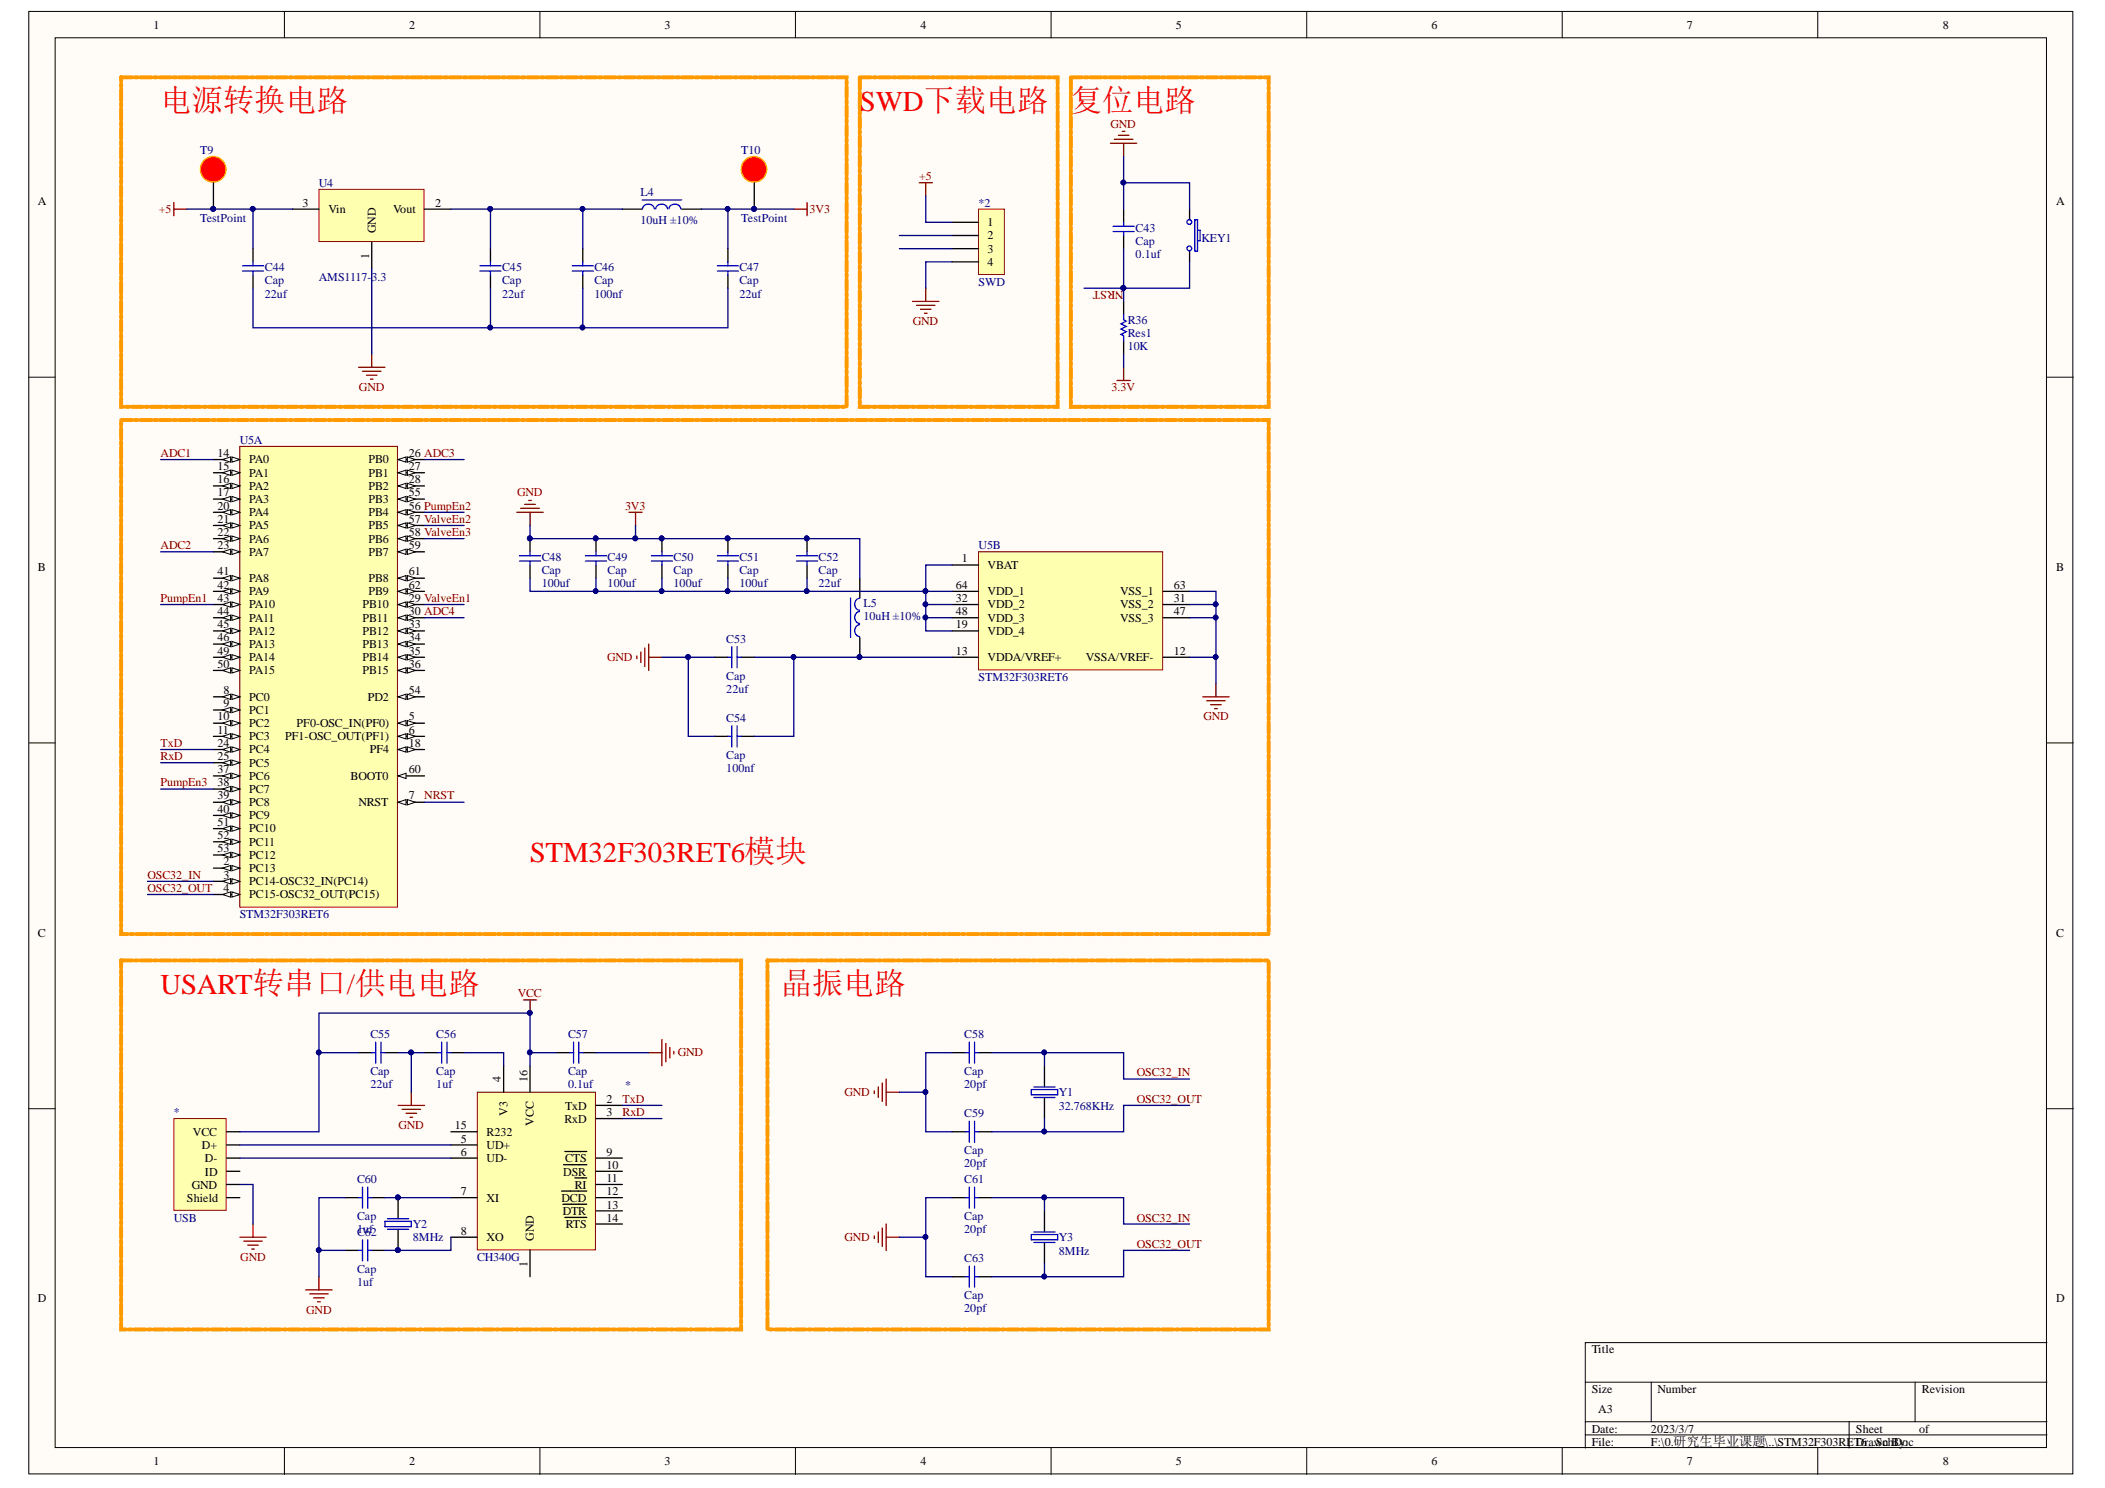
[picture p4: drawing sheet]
<svg xmlns="http://www.w3.org/2000/svg" width="297mm" height="210mm" viewBox="0 0 297 210" stroke-linecap="round" stroke-linejoin="round" font-family="sans-serif">
<defs><g id="words">
<g font-size="4.4" fill="#f00">
<text x="22.7" y="15.6">电源转换电路</text>
<text x="151.1" y="15.6">复位电路</text>
<text x="110.2" y="140.2">晶振电路</text>
</g>
<g font-size="4.1" fill="#f00">
<text x="121.3" y="15.6">SWD下载电路</text>
<text x="74.8" y="121.6">STM32F303RET6模块</text>
<text x="22.7" y="140.2">USART转串口/供电电路</text>
</g>
<g font-size="1.7">
<text x="21.6" y="4">1</text>
<text x="57.8" y="4">2</text>
<text x="93.8" y="4">3</text>
<text x="129.9" y="4">4</text>
<text x="165.9" y="4">5</text>
<text x="202" y="4">6</text>
<text x="238" y="4">7</text>
<text x="274.2" y="4">8</text>
<text x="5.3" y="28.9">A</text>
<text x="42.7" y="29.1">3</text>
<text x="61.4" y="29.1">2</text>
<text x="290.1" y="28.9">A</text>
<text x="46.3" y="30.1">Vin</text>
<text x="53" y="32.9" transform="rotate(-90 53 32.9)">GND</text>
<text x="55.5" y="30.1">Vout</text>
<text x="139.4" y="31.9">1</text>
<text x="139.4" y="33.8">2</text>
<text x="139.4" y="35.6">3</text>
<text x="52.1" y="36.5" transform="rotate(-90 52.1 36.5)">1</text>
<text x="139.4" y="37.5">4</text>
<text x="30.7" y="64.5">14</text>
<text x="35.2" y="65.4">PA0</text>
<text x="52" y="65.4">PB0</text>
<text x="57.7" y="64.5">26 ADC3</text>
<text x="30.7" y="71.9">20</text>
<text x="30.7" y="70">17</text>
<text x="30.7" y="68.2">16</text>
<text x="30.7" y="66.3">15</text>
<text x="35.2" y="71">PA3</text>
<text x="35.2" y="69.1">PA2</text>
<text x="35.2" y="67.2">PA1</text>
<text x="52" y="71">PB3</text>
<text x="52" y="69.1">PB2</text>
<text x="52" y="67.2">PB1</text>
<text x="57.7" y="71.9">56 PumpEn2</text>
<text x="57.7" y="70">55</text>
<text x="57.7" y="68.2">28</text>
<text x="57.7" y="66.3">27</text>
<text x="30.7" y="77.5">23</text>
<text x="30.7" y="75.6">22</text>
<text x="30.7" y="73.7">21</text>
<text x="35.2" y="76.5">PA6</text>
<text x="35.2" y="74.7">PA5</text>
<text x="35.2" y="72.8">PA4</text>
<text x="52" y="76.5">PB6</text>
<text x="52" y="74.7">PB5</text>
<text x="52" y="72.8">PB4</text>
<text x="57.7" y="77.5">59</text>
<text x="57.7" y="75.6">58 ValveEn3</text>
<text x="57.7" y="73.7">57 ValveEn2</text>
<text x="5.3" y="80.5">B</text>
<text x="30.7" y="83">42</text>
<text x="30.7" y="81.2">41</text>
<text x="35.2" y="84">PA9</text>
<text x="35.2" y="82.1">PA8</text>
<text x="35.2" y="78.4">PA7</text>
<text x="52" y="84">PB9</text>
<text x="52" y="82.1">PB8</text>
<text x="52" y="78.4">PB7</text>
<text x="57.7" y="83">62</text>
<text x="57.7" y="81.2">61</text>
<text x="134.9" y="83">64</text>
<text x="135.7" y="79.3">1</text>
<text x="139.4" y="84">VDD_1</text>
<text x="139.4" y="80.3">VBAT</text>
<text x="158.1" y="84">VSS_1</text>
<text x="165.7" y="83">63</text>
<text x="290.1" y="80.5">B</text>
<text x="30.7" y="88.6">45</text>
<text x="30.7" y="86.8">44</text>
<text x="30.7" y="84.9">43</text>
<text x="35.2" y="89.5">PA12</text>
<text x="35.2" y="87.7">PA11</text>
<text x="35.2" y="85.8">PA10</text>
<text x="51.2" y="89.5">PB12</text>
<text x="51.2" y="87.7">PB11</text>
<text x="51.2" y="85.8">PB10</text>
<text x="57.7" y="88.6">33</text>
<text x="57.7" y="86.8">30 ADC4</text>
<text x="57.7" y="84.9">29 ValveEn1</text>
<text x="134.9" y="88.6">19</text>
<text x="134.9" y="86.8">48</text>
<text x="134.9" y="84.9">32</text>
<text x="139.4" y="89.5">VDD_4</text>
<text x="139.4" y="87.7">VDD_3</text>
<text x="139.4" y="85.8">VDD_2</text>
<text x="158.1" y="87.7">VSS_3</text>
<text x="158.1" y="85.8">VSS_2</text>
<text x="165.7" y="86.8">47</text>
<text x="165.7" y="84.9">31</text>
<text x="30.7" y="94.2">50</text>
<text x="30.7" y="92.3">49</text>
<text x="30.7" y="90.5">46</text>
<text x="35.2" y="95.1">PA15</text>
<text x="35.2" y="93.3">PA14</text>
<text x="35.2" y="91.4">PA13</text>
<text x="51.2" y="95.1">PB15</text>
<text x="51.2" y="93.3">PB14</text>
<text x="51.2" y="91.4">PB13</text>
<text x="57.7" y="94.2">36</text>
<text x="57.7" y="92.3">35</text>
<text x="57.7" y="90.5">34</text>
<text x="134.9" y="92.3">13</text>
<text x="139.4" y="93.3">VDDA/VREF+</text>
<text x="153.2" y="93.3">VSSA/VREF-</text>
<text x="165.7" y="92.3">12</text>
<text x="30.7" y="101.6">10</text>
<text x="31.5" y="99.8">9</text>
<text x="31.5" y="97.9">8</text>
<text x="35.2" y="100.7">PC1</text>
<text x="35.2" y="98.8">PC0</text>
<text x="51.9" y="98.8">PD2</text>
<text x="57.7" y="101.6">5</text>
<text x="57.7" y="97.9">54</text>
<text x="30.7" y="107.2">25</text>
<text x="30.7" y="105.3">24</text>
<text x="30.7" y="103.5">11</text>
<text x="35.2" y="106.3">PC4</text>
<text x="35.2" y="104.4">PC3</text>
<text x="35.2" y="102.6">PC2</text>
<text x="40.3" y="104.4">PF1-OSC_OUT(PF1)</text>
<text x="41.9" y="102.6">PF0-OSC_IN(PF0)</text>
<text x="52.2" y="106.3">PF4</text>
<text x="57.7" y="105.3">18</text>
<text x="57.7" y="103.5">6</text>
<text x="30.7" y="112.8">39</text>
<text x="30.7" y="110.9">38</text>
<text x="30.7" y="109.1">37</text>
<text x="35.2" y="113.7">PC8</text>
<text x="35.2" y="111.8">PC7</text>
<text x="35.2" y="110">PC6</text>
<text x="35.2" y="108.1">PC5</text>
<text x="49.5" y="110">BOOT0</text>
<text x="50.6" y="113.7">NRST</text>
<text x="57.7" y="112.8">7</text>
<text x="57.7" y="109.1">60</text>
<text x="30.7" y="114.6">40</text>
<text x="30.7" y="118.4">52</text>
<text x="30.7" y="116.5">51</text>
<text x="35.2" y="115.6">PC9</text>
<text x="35.2" y="119.3">PC11</text>
<text x="35.2" y="117.4">PC10</text>
<text x="30.7" y="120.2">53</text>
<text x="31.5" y="125.8">4</text>
<text x="31.5" y="123.9">3</text>
<text x="31.5" y="122.1">2</text>
<text x="35.2" y="124.9">PC14-OSC32_IN(PC14)</text>
<text x="35.2" y="123">PC13</text>
<text x="35.2" y="121.1">PC12</text>
<text x="35.2" y="126.7">PC15-OSC32_OUT(PC15)</text>
<text x="5.3" y="132.1">C</text>
<text x="290.1" y="132.1">C</text>
<text x="70.7" y="152.6" transform="rotate(-90 70.7 152.6)">4</text>
<text x="74.4" y="152.6" transform="rotate(-90 74.4 152.6)">16</text>
<text x="85.6" y="155.5">2</text>
<text x="27.2" y="160.3">VCC</text>
<text x="64.2" y="159.3">15</text>
<text x="65" y="161.2">5</text>
<text x="68.7" y="160.3">R232</text>
<text x="71.6" y="157.4" transform="rotate(-90 71.6 157.4)">V3</text>
<text x="75.3" y="158.8" transform="rotate(-90 75.3 158.8)">VCC</text>
<text x="79.7" y="158.4">RxD</text>
<text x="79.7" y="156.5">TxD</text>
<text x="85.6" y="157.5">3</text>
<text x="27.1" y="167.7">GND</text>
<text x="28.5" y="162.1">D+</text>
<text x="28.9" y="165.8">ID</text>
<text x="28.9" y="164">D-</text>
<text x="65" y="163">6</text>
<text x="68.7" y="162.1">UD+</text>
<text x="68.7" y="164">UD-</text>
<text x="79.5" y="165.8">DSR</text>
<text x="79.7" y="164">CTS</text>
<text x="81.1" y="167.7">RI</text>
<text x="85.6" y="163">9</text>
<text x="85.6" y="164.9">10</text>
<text x="85.6" y="166.8">11</text>
<text x="26.4" y="169.6">Shield</text>
<text x="65" y="168.6">7</text>
<text x="68.7" y="169.6">XI</text>
<text x="79.2" y="169.6">DCD</text>
<text x="79.4" y="171.4">DTR</text>
<text x="79.8" y="173.3">RTS</text>
<text x="85.6" y="168.6">12</text>
<text x="85.6" y="170.5">13</text>
<text x="85.6" y="172.3">14</text>
<text x="65" y="174.2">8</text>
<text x="68.7" y="175.1">XO</text>
<text x="74.4" y="178.7" transform="rotate(-90 74.4 178.7)">1</text>
<text x="75.3" y="175" transform="rotate(-90 75.3 175)">GND</text>
<text x="5.3" y="183.7">D</text>
<text x="290.1" y="183.7">D</text>
<text x="224.6" y="190.9">Title</text>
<text x="224.6" y="196.5">Size</text>
<text x="233.9" y="196.5">Number</text>
<text x="271.2" y="196.5">Revision</text>
<text x="224.6" y="202.1">Date:</text>
<text x="224.6" y="203.9">File:</text>
<text x="225.5" y="199.3">A3</text>
<text x="233" y="202.1">2023/3/7</text>
<text x="233" y="203.9">F:\0.研究生毕业课题\..\STM32F303RETD6_.SchDoc</text>
<text x="261.9" y="202.1">Sheet</text>
<text x="263.1" y="203.9">rawn By:</text>
<text x="270.8" y="202.1">of</text>
<text x="21.6" y="206.7">1</text>
<text x="57.8" y="206.7">2</text>
<text x="93.8" y="206.7">3</text>
<text x="129.9" y="206.7">4</text>
<text x="165.9" y="206.7">5</text>
<text x="202" y="206.7">6</text>
<text x="238" y="206.7">7</text>
<text x="274.2" y="206.7">8</text>
</g>
<g font-size="1.7" fill="#800000">
<text x="156.7" y="18">GND</text>
<text x="129.7" y="25.4">+5</text>
<text x="22.4" y="30.1">+5</text>
<text x="114.2" y="30.1">3V3</text>
<text x="158.6" y="41.1" transform="rotate(-180 158.6 41.1)">NRST</text>
<text x="128.8" y="45.9">GND</text>
<text x="50.7" y="55.2">GND</text>
<text x="156.9" y="55.2">3.3V</text>
<text x="22.7" y="64.5">ADC1</text>
<text x="73" y="70">GND</text>
<text x="88.2" y="71.9">3V3</text>
<text x="22.7" y="77.5">ADC2</text>
<text x="22.7" y="84.9">PumpEn1</text>
<text x="85.7" y="93.3">GND</text>
<text x="169.8" y="101.6">GND</text>
<text x="22.7" y="105.3">TxD</text>
<text x="22.7" y="107.2">RxD</text>
<text x="22.7" y="110.9">PumpEn3</text>
<text x="59.9" y="112.8">NRST</text>
<text x="20.8" y="123.9">OSC32_IN</text>
<text x="20.8" y="125.8">OSC32_OUT</text>
<text x="73.1" y="140.7">VCC</text>
<text x="95.6" y="149">GND</text>
<text x="87.9" y="155.5">TxD</text>
<text x="119.2" y="154.6">GND</text>
<text x="160.4" y="151.8">OSC32_IN</text>
<text x="160.4" y="155.5">OSC32_OUT</text>
<text x="56.2" y="159.3">GND</text>
<text x="87.9" y="157.5">RxD</text>
<text x="160.4" y="172.3">OSC32_IN</text>
<text x="33.9" y="177.9">GND</text>
<text x="119.2" y="175.1">GND</text>
<text x="160.4" y="176.1">OSC32_OUT</text>
<text x="43.2" y="185.3">GND</text>
</g>
<g font-size="1.7" fill="#000080">
<text x="28.2" y="21.7">T9</text>
<text x="104.6" y="21.7">T10</text>
<text x="45" y="26.3">U4</text>
<text x="90.4" y="27.6">L4</text>
<text x="138.1" y="29.1">*2</text>
<text x="28.2" y="31.3">TestPoint</text>
<text x="90.4" y="31.6">10uH ±10%</text>
<text x="104.6" y="31.3">TestPoint</text>
<text x="160.2" y="32.7">C43</text>
<text x="160.2" y="34.5">Cap</text>
<text x="169.6" y="34.1">KEY1</text>
<text x="37.4" y="42">22uf</text>
<text x="37.4" y="38.3">C44</text>
<text x="37.4" y="40.1">Cap</text>
<text x="45" y="39.7">AMS1117-3.3</text>
<text x="70.9" y="42">22uf</text>
<text x="70.9" y="38.3">C45</text>
<text x="70.9" y="40.1">Cap</text>
<text x="83.9" y="42">100nf</text>
<text x="83.9" y="38.3">C46</text>
<text x="83.9" y="40.1">Cap</text>
<text x="104.4" y="42">22uf</text>
<text x="104.4" y="38.3">C47</text>
<text x="104.4" y="40.1">Cap</text>
<text x="138.1" y="40.3">SWD</text>
<text x="160.2" y="36.4">0.1uf</text>
<text x="159.1" y="45.7">R36</text>
<text x="159.1" y="47.6">Res1</text>
<text x="159.1" y="49.4">10K</text>
<text x="33.8" y="62.6">U5A</text>
<text x="138.1" y="77.5">U5B</text>
<text x="76.4" y="82.9">100uf</text>
<text x="76.4" y="79.2">C48</text>
<text x="76.4" y="81">Cap</text>
<text x="85.7" y="82.9">100uf</text>
<text x="85.7" y="79.2">C49</text>
<text x="85.7" y="81">Cap</text>
<text x="95.1" y="82.9">100uf</text>
<text x="95.1" y="79.2">C50</text>
<text x="95.1" y="81">Cap</text>
<text x="104.4" y="82.9">100uf</text>
<text x="104.4" y="79.2">C51</text>
<text x="104.4" y="81">Cap</text>
<text x="115.5" y="82.9">22uf</text>
<text x="115.5" y="79.2">C52</text>
<text x="115.5" y="81">Cap</text>
<text x="121.9" y="87.5">10uH ±10%</text>
<text x="121.9" y="85.7">L5</text>
<text x="102.5" y="90.6">C53</text>
<text x="102.5" y="95.9">Cap</text>
<text x="102.5" y="97.7">22uf</text>
<text x="102.5" y="101.8">C54</text>
<text x="138.1" y="96">STM32F303RET6</text>
<text x="102.5" y="107">Cap</text>
<text x="102.5" y="108.9">100nf</text>
<text x="33.8" y="129.5">STM32F303RET6</text>
<text x="52.3" y="146.5">C55</text>
<text x="61.6" y="146.5">C56</text>
<text x="80.2" y="146.5">C57</text>
<text x="136.1" y="146.5">C58</text>
<text x="52.3" y="153.5">22uf</text>
<text x="52.3" y="151.6">Cap</text>
<text x="61.6" y="153.5">1uf</text>
<text x="61.6" y="151.6">Cap</text>
<text x="80.2" y="153.5">0.1uf</text>
<text x="80.2" y="151.6">Cap</text>
<text x="88.2" y="153.7">*</text>
<text x="136.1" y="153.5">20pf</text>
<text x="136.1" y="151.6">Cap</text>
<text x="149.4" y="154.6">Y1</text>
<text x="24.5" y="157.5">*</text>
<text x="136.1" y="157.6">C59</text>
<text x="149.4" y="156.5">32.768KHz</text>
<text x="50.4" y="166.9">C60</text>
<text x="136.1" y="164.7">20pf</text>
<text x="136.1" y="162.8">Cap</text>
<text x="136.1" y="166.9">C61</text>
<text x="24.5" y="172.3">USB</text>
<text x="50.4" y="173.9">1uf</text>
<text x="50.4" y="172.1">Cap</text>
<text x="58.3" y="173.3">Y2</text>
<text x="136.1" y="173.9">20pf</text>
<text x="136.1" y="172.1">Cap</text>
<text x="50.4" y="174.4">C62</text>
<text x="50.4" y="179.5">Cap</text>
<text x="58.3" y="175.1">8MHz</text>
<text x="67.3" y="177.9">CH340G</text>
<text x="136.1" y="178.1">C63</text>
<text x="149.4" y="177">8MHz</text>
<text x="149.4" y="175.1">Y3</text>
<text x="50.4" y="181.4">1uf</text>
<text x="136.1" y="185.1">20pf</text>
<text x="136.1" y="183.2">Cap</text>
</g>
</g></defs>
<g fill="#fffcf8" stroke="#000" stroke-width=".14">
<path d="M4.1 1.6h288.4v206.3h-288.4z"/>
<path d="M7.8 5.3h281v198.9h-281z"/>
</g>
<g fill="none" stroke="#000" stroke-width=".14">
<path d="M40.1 1.6v3.7M76.2 1.6v3.7M112.2 1.6v3.7M148.3 1.6v3.7M184.4 1.6v3.7M220.4 1.6v3.7M256.5 1.6v3.7M4.1 53.2h3.7M288.9 53.2h3.7M4.1 104.8h3.7M288.9 104.8h3.7M4.1 156.4h3.7"/>
<path d="M288.9 156.4h3.7M223.7 195h65.2M233 195v5.6M270.2 195v5.6M288.9 189.4h-65.2v14.9M40.1 204.3v3.7M76.2 204.3v3.7M112.2 204.3v3.7M148.3 204.3v3.7M184.4 204.3v3.7M220.4 204.3v3.7M223.7 200.6h65.2"/>
<path d="M223.7 202.4h65.2M256.5 204.3v3.7M260.9 200.6v3.7"/>
</g>
<path d="M45 26.7h14.8v7.4h-14.8z" fill="#ffffb0" stroke="#800000" stroke-width=".14"/>
<g fill="none" stroke="#000" stroke-width=".19">
<path d="M35.7 35.1v1.8M35.7 38.8v1.9M41.3 29.5h3.7M52.5 34.1v3.8M59.9 29.5h3.7M69.2 35.1v1.8M69.2 38.8v1.9M82.2 35.1v1.8M82.2 38.8v1.9M87.8 29.5h2.8M96.2 29.5h2.8M102.7 35.1v1.8"/>
<path d="M102.7 38.8v1.9"/>
</g>
<g fill="none" stroke="#00f" stroke-width=".19">
<path d="M34.2 38.2h3M34.2 37.5h3M35.7 36.9v.6M35.7 38.2v.6M67.7 38.2h3M67.7 37.5h3M69.2 36.9v.6M69.2 38.2v.6M80.7 38.2h3M80.7 37.5h3M82.2 36.9v.6M82.2 38.2v.6"/>
<path d="M90.6 28.2h5.6M90.7 29.5a.85 .85 0 0 1 .8-.7 .85 .85 0 0 1 .8 .7M92.5 29.5a.85 .85 0 0 1 .9-.7 .85 .85 0 0 1 .8 .7M94.4 29.5a.86 .86 0 0 1 .8-.7 .86 .86 0 0 1 .9 .7M101.2 38.2h3M101.2 37.5h3M102.7 36.9v.6M102.7 38.2v.6"/>
</g>
<path d="M24.5 28.6v1.8M24.5 29.5h1.9M112 29.5h1.9M113.9 28.6v1.8M50.6 51.8h3.7M51.2 52.4h2.6M51.7 52.9h1.5M52.3 53.5h.3M52.5 50v1.8" fill="none" stroke="#800000" stroke-width=".19"/>
<circle cx="30.1" cy="23.9" r="1.82" fill="#f00" stroke="#ff0" stroke-width=".19"/>
<path d="M30.1 25.8v3.7" fill="none" stroke="#000" stroke-width=".19"/>
<circle cx="30.1" cy="29.5" r=".33" fill="#000080" stroke="#000080" stroke-width=".14"/>
<circle cx="106.4" cy="23.9" r="1.82" fill="#f00" stroke="#ff0" stroke-width=".19"/>
<path d="M106.4 25.8v3.7" fill="none" stroke="#000" stroke-width=".19"/>
<circle cx="106.4" cy="29.5" r=".33" fill="#000080" stroke="#000080" stroke-width=".14"/>
<path d="M17.1 10.9h102.4v46.5h-102.4v-46.5" fill="none" stroke="#f90" stroke-width=".56" stroke-dasharray="1.6 .4 .4 .4"/>
<path d="M33.8 63h22.3v65h-22.3z" fill="#ffffb0" stroke="#800000" stroke-width=".14"/>
<path d="M56.2 83.4h3.7" fill="none" stroke="#000" stroke-width=".19"/>
<path d="M56.2 83.4l1.1-.4v.8z" fill="#fffcf8"/>
<path d="M56.2 83.4l1.1-.4v.8z" fill="none" stroke="#000" stroke-width=".14"/>
<path d="M57.5 83l1.1 .4-1.1 .4z" fill="#fffcf8"/>
<path d="M57.5 83l1.1 .4-1.1 .4z" fill="none" stroke="#000" stroke-width=".14"/>
<path d="M56.2 81.6h3.7" fill="none" stroke="#000" stroke-width=".19"/>
<path d="M56.2 81.6l1.1-.4v.7z" fill="#fffcf8"/>
<path d="M56.2 81.6l1.1-.4v.7z" fill="none" stroke="#000" stroke-width=".14"/>
<path d="M57.5 81.2l1.1 .4-1.1 .3z" fill="#fffcf8"/>
<path d="M57.5 81.2l1.1 .4-1.1 .3z" fill="none" stroke="#000" stroke-width=".14"/>
<path d="M56.2 77.8h3.7" fill="none" stroke="#000" stroke-width=".19"/>
<path d="M56.2 77.8l1.1-.3v.7z" fill="#fffcf8"/>
<path d="M56.2 77.8l1.1-.3v.7z" fill="none" stroke="#000" stroke-width=".14"/>
<path d="M57.5 77.5l1.1 .3-1.1 .4z" fill="#fffcf8"/>
<path d="M57.5 77.5l1.1 .3-1.1 .4z" fill="none" stroke="#000" stroke-width=".14"/>
<path d="M56.2 76h3.7" fill="none" stroke="#000" stroke-width=".19"/>
<path d="M56.2 76l1.1-.4v.8z" fill="#fffcf8"/>
<path d="M56.2 76l1.1-.4v.8z" fill="none" stroke="#000" stroke-width=".14"/>
<path d="M57.5 75.6l1.1 .4-1.1 .4z" fill="#fffcf8"/>
<path d="M57.5 75.6l1.1 .4-1.1 .4z" fill="none" stroke="#000" stroke-width=".14"/>
<path d="M56.2 74.1h3.7" fill="none" stroke="#000" stroke-width=".19"/>
<path d="M56.2 74.1l1.1-.3v.7z" fill="#fffcf8"/>
<path d="M56.2 74.1l1.1-.3v.7z" fill="none" stroke="#000" stroke-width=".14"/>
<path d="M57.5 73.8l1.1 .3-1.1 .4z" fill="#fffcf8"/>
<path d="M57.5 73.8l1.1 .3-1.1 .4z" fill="none" stroke="#000" stroke-width=".14"/>
<path d="M56.2 72.3h3.7" fill="none" stroke="#000" stroke-width=".19"/>
<path d="M56.2 72.3l1.1-.4v.7z" fill="#fffcf8"/>
<path d="M56.2 72.3l1.1-.4v.7z" fill="none" stroke="#000" stroke-width=".14"/>
<path d="M57.5 71.9l1.1 .4-1.1 .3z" fill="#fffcf8"/>
<path d="M57.5 71.9l1.1 .4-1.1 .3z" fill="none" stroke="#000" stroke-width=".14"/>
<path d="M56.2 70.4h3.7" fill="none" stroke="#000" stroke-width=".19"/>
<path d="M56.2 70.4l1.1-.4v.8z" fill="#fffcf8"/>
<path d="M56.2 70.4l1.1-.4v.8z" fill="none" stroke="#000" stroke-width=".14"/>
<path d="M57.5 70l1.1 .4-1.1 .4z" fill="#fffcf8"/>
<path d="M57.5 70l1.1 .4-1.1 .4z" fill="none" stroke="#000" stroke-width=".14"/>
<path d="M56.2 68.5h3.7" fill="none" stroke="#000" stroke-width=".19"/>
<path d="M56.2 68.5l1.1-.3v.7z" fill="#fffcf8"/>
<path d="M56.2 68.5l1.1-.3v.7z" fill="none" stroke="#000" stroke-width=".14"/>
<path d="M57.5 68.2l1.1 .3-1.1 .4z" fill="#fffcf8"/>
<path d="M57.5 68.2l1.1 .3-1.1 .4z" fill="none" stroke="#000" stroke-width=".14"/>
<path d="M56.2 94.6h3.7" fill="none" stroke="#000" stroke-width=".19"/>
<path d="M56.2 94.6l1.1-.4v.7z" fill="#fffcf8"/>
<path d="M56.2 94.6l1.1-.4v.7z" fill="none" stroke="#000" stroke-width=".14"/>
<path d="M57.5 94.2l1.1 .4-1.1 .3z" fill="#fffcf8"/>
<path d="M57.5 94.2l1.1 .4-1.1 .3z" fill="none" stroke="#000" stroke-width=".14"/>
<path d="M56.2 92.7h3.7" fill="none" stroke="#000" stroke-width=".19"/>
<path d="M56.2 92.7l1.1-.4v.8z" fill="#fffcf8"/>
<path d="M56.2 92.7l1.1-.4v.8z" fill="none" stroke="#000" stroke-width=".14"/>
<path d="M57.5 92.3l1.1 .4-1.1 .4z" fill="#fffcf8"/>
<path d="M57.5 92.3l1.1 .4-1.1 .4z" fill="none" stroke="#000" stroke-width=".14"/>
<path d="M56.2 90.9h3.7" fill="none" stroke="#000" stroke-width=".19"/>
<path d="M56.2 90.9l1.1-.4v.7z" fill="#fffcf8"/>
<path d="M56.2 90.9l1.1-.4v.7z" fill="none" stroke="#000" stroke-width=".14"/>
<path d="M57.5 90.5l1.1 .4-1.1 .3z" fill="#fffcf8"/>
<path d="M57.5 90.5l1.1 .4-1.1 .3z" fill="none" stroke="#000" stroke-width=".14"/>
<path d="M56.2 89h3.7" fill="none" stroke="#000" stroke-width=".19"/>
<path d="M56.2 89l1.1-.4v.8z" fill="#fffcf8"/>
<path d="M56.2 89l1.1-.4v.8z" fill="none" stroke="#000" stroke-width=".14"/>
<path d="M57.5 88.6l1.1 .4-1.1 .4z" fill="#fffcf8"/>
<path d="M57.5 88.6l1.1 .4-1.1 .4z" fill="none" stroke="#000" stroke-width=".14"/>
<path d="M56.2 87.1h3.7" fill="none" stroke="#000" stroke-width=".19"/>
<path d="M56.2 87.1l1.1-.3v.7z" fill="#fffcf8"/>
<path d="M56.2 87.1l1.1-.3v.7z" fill="none" stroke="#000" stroke-width=".14"/>
<path d="M57.5 86.8l1.1 .3-1.1 .4z" fill="#fffcf8"/>
<path d="M57.5 86.8l1.1 .3-1.1 .4z" fill="none" stroke="#000" stroke-width=".14"/>
<path d="M56.2 85.3h3.7" fill="none" stroke="#000" stroke-width=".19"/>
<path d="M56.2 85.3l1.1-.4v.8z" fill="#fffcf8"/>
<path d="M56.2 85.3l1.1-.4v.8z" fill="none" stroke="#000" stroke-width=".14"/>
<path d="M57.5 84.9l1.1 .4-1.1 .4z" fill="#fffcf8"/>
<path d="M57.5 84.9l1.1 .4-1.1 .4z" fill="none" stroke="#000" stroke-width=".14"/>
<path d="M56.2 66.7h3.7" fill="none" stroke="#000" stroke-width=".19"/>
<path d="M56.2 66.7l1.1-.4v.8z" fill="#fffcf8"/>
<path d="M56.2 66.7l1.1-.4v.8z" fill="none" stroke="#000" stroke-width=".14"/>
<path d="M57.5 66.3l1.1 .4-1.1 .4z" fill="#fffcf8"/>
<path d="M57.5 66.3l1.1 .4-1.1 .4z" fill="none" stroke="#000" stroke-width=".14"/>
<path d="M56.2 64.8h3.7" fill="none" stroke="#000" stroke-width=".19"/>
<path d="M56.2 64.8l1.1-.3v.7z" fill="#fffcf8"/>
<path d="M56.2 64.8l1.1-.3v.7z" fill="none" stroke="#000" stroke-width=".14"/>
<path d="M57.5 64.5l1.1 .3-1.1 .4z" fill="#fffcf8"/>
<path d="M57.5 64.5l1.1 .3-1.1 .4z" fill="none" stroke="#000" stroke-width=".14"/>
<path d="M30.1 83.4h3.7" fill="none" stroke="#000" stroke-width=".19"/>
<path d="M32.7 83l1.1 .4-1.1 .4z" fill="#fffcf8"/>
<path d="M32.7 83l1.1 .4-1.1 .4z" fill="none" stroke="#000" stroke-width=".14"/>
<path d="M31.4 83.4l1.1-.4v.8z" fill="#fffcf8"/>
<path d="M31.4 83.4l1.1-.4v.8z" fill="none" stroke="#000" stroke-width=".14"/>
<path d="M30.1 81.6h3.7" fill="none" stroke="#000" stroke-width=".19"/>
<path d="M32.7 81.2l1.1 .4-1.1 .3z" fill="#fffcf8"/>
<path d="M32.7 81.2l1.1 .4-1.1 .3z" fill="none" stroke="#000" stroke-width=".14"/>
<path d="M31.4 81.6l1.1-.4v.7z" fill="#fffcf8"/>
<path d="M31.4 81.6l1.1-.4v.7z" fill="none" stroke="#000" stroke-width=".14"/>
<path d="M30.1 77.8h3.7" fill="none" stroke="#000" stroke-width=".19"/>
<path d="M32.7 77.5l1.1 .3-1.1 .4z" fill="#fffcf8"/>
<path d="M32.7 77.5l1.1 .3-1.1 .4z" fill="none" stroke="#000" stroke-width=".14"/>
<path d="M31.4 77.8l1.1-.3v.7z" fill="#fffcf8"/>
<path d="M31.4 77.8l1.1-.3v.7z" fill="none" stroke="#000" stroke-width=".14"/>
<path d="M30.1 76h3.7" fill="none" stroke="#000" stroke-width=".19"/>
<path d="M32.7 75.6l1.1 .4-1.1 .4z" fill="#fffcf8"/>
<path d="M32.7 75.6l1.1 .4-1.1 .4z" fill="none" stroke="#000" stroke-width=".14"/>
<path d="M31.4 76l1.1-.4v.8z" fill="#fffcf8"/>
<path d="M31.4 76l1.1-.4v.8z" fill="none" stroke="#000" stroke-width=".14"/>
<path d="M30.1 74.1h3.7" fill="none" stroke="#000" stroke-width=".19"/>
<path d="M32.7 73.8l1.1 .3-1.1 .4z" fill="#fffcf8"/>
<path d="M32.7 73.8l1.1 .3-1.1 .4z" fill="none" stroke="#000" stroke-width=".14"/>
<path d="M31.4 74.1l1.1-.3v.7z" fill="#fffcf8"/>
<path d="M31.4 74.1l1.1-.3v.7z" fill="none" stroke="#000" stroke-width=".14"/>
<path d="M30.1 72.3h3.7" fill="none" stroke="#000" stroke-width=".19"/>
<path d="M32.7 71.9l1.1 .4-1.1 .3z" fill="#fffcf8"/>
<path d="M32.7 71.9l1.1 .4-1.1 .3z" fill="none" stroke="#000" stroke-width=".14"/>
<path d="M31.4 72.3l1.1-.4v.7z" fill="#fffcf8"/>
<path d="M31.4 72.3l1.1-.4v.7z" fill="none" stroke="#000" stroke-width=".14"/>
<path d="M30.1 70.4h3.7" fill="none" stroke="#000" stroke-width=".19"/>
<path d="M32.7 70l1.1 .4-1.1 .4z" fill="#fffcf8"/>
<path d="M32.7 70l1.1 .4-1.1 .4z" fill="none" stroke="#000" stroke-width=".14"/>
<path d="M31.4 70.4l1.1-.4v.8z" fill="#fffcf8"/>
<path d="M31.4 70.4l1.1-.4v.8z" fill="none" stroke="#000" stroke-width=".14"/>
<path d="M30.1 68.5h3.7" fill="none" stroke="#000" stroke-width=".19"/>
<path d="M32.7 68.2l1.1 .3-1.1 .4z" fill="#fffcf8"/>
<path d="M32.7 68.2l1.1 .3-1.1 .4z" fill="none" stroke="#000" stroke-width=".14"/>
<path d="M31.4 68.5l1.1-.3v.7z" fill="#fffcf8"/>
<path d="M31.4 68.5l1.1-.3v.7z" fill="none" stroke="#000" stroke-width=".14"/>
<path d="M30.1 94.6h3.7" fill="none" stroke="#000" stroke-width=".19"/>
<path d="M32.7 94.2l1.1 .4-1.1 .3z" fill="#fffcf8"/>
<path d="M32.7 94.2l1.1 .4-1.1 .3z" fill="none" stroke="#000" stroke-width=".14"/>
<path d="M31.4 94.6l1.1-.4v.7z" fill="#fffcf8"/>
<path d="M31.4 94.6l1.1-.4v.7z" fill="none" stroke="#000" stroke-width=".14"/>
<path d="M30.1 92.7h3.7" fill="none" stroke="#000" stroke-width=".19"/>
<path d="M32.7 92.3l1.1 .4-1.1 .4z" fill="#fffcf8"/>
<path d="M32.7 92.3l1.1 .4-1.1 .4z" fill="none" stroke="#000" stroke-width=".14"/>
<path d="M31.4 92.7l1.1-.4v.8z" fill="#fffcf8"/>
<path d="M31.4 92.7l1.1-.4v.8z" fill="none" stroke="#000" stroke-width=".14"/>
<path d="M30.1 90.9h3.7" fill="none" stroke="#000" stroke-width=".19"/>
<path d="M32.7 90.5l1.1 .4-1.1 .3z" fill="#fffcf8"/>
<path d="M32.7 90.5l1.1 .4-1.1 .3z" fill="none" stroke="#000" stroke-width=".14"/>
<path d="M31.4 90.9l1.1-.4v.7z" fill="#fffcf8"/>
<path d="M31.4 90.9l1.1-.4v.7z" fill="none" stroke="#000" stroke-width=".14"/>
<path d="M30.1 89h3.7" fill="none" stroke="#000" stroke-width=".19"/>
<path d="M32.7 88.6l1.1 .4-1.1 .4z" fill="#fffcf8"/>
<path d="M32.7 88.6l1.1 .4-1.1 .4z" fill="none" stroke="#000" stroke-width=".14"/>
<path d="M31.4 89l1.1-.4v.8z" fill="#fffcf8"/>
<path d="M31.4 89l1.1-.4v.8z" fill="none" stroke="#000" stroke-width=".14"/>
<path d="M30.1 87.1h3.7" fill="none" stroke="#000" stroke-width=".19"/>
<path d="M32.7 86.8l1.1 .3-1.1 .4z" fill="#fffcf8"/>
<path d="M32.7 86.8l1.1 .3-1.1 .4z" fill="none" stroke="#000" stroke-width=".14"/>
<path d="M31.4 87.1l1.1-.3v.7z" fill="#fffcf8"/>
<path d="M31.4 87.1l1.1-.3v.7z" fill="none" stroke="#000" stroke-width=".14"/>
<path d="M30.1 85.3h3.7" fill="none" stroke="#000" stroke-width=".19"/>
<path d="M32.7 84.9l1.1 .4-1.1 .4z" fill="#fffcf8"/>
<path d="M32.7 84.9l1.1 .4-1.1 .4z" fill="none" stroke="#000" stroke-width=".14"/>
<path d="M31.4 85.3l1.1-.4v.8z" fill="#fffcf8"/>
<path d="M31.4 85.3l1.1-.4v.8z" fill="none" stroke="#000" stroke-width=".14"/>
<path d="M30.1 66.7h3.7" fill="none" stroke="#000" stroke-width=".19"/>
<path d="M32.7 66.3l1.1 .4-1.1 .4z" fill="#fffcf8"/>
<path d="M32.7 66.3l1.1 .4-1.1 .4z" fill="none" stroke="#000" stroke-width=".14"/>
<path d="M31.4 66.7l1.1-.4v.8z" fill="#fffcf8"/>
<path d="M31.4 66.7l1.1-.4v.8z" fill="none" stroke="#000" stroke-width=".14"/>
<path d="M30.1 64.8h3.7" fill="none" stroke="#000" stroke-width=".19"/>
<path d="M32.7 64.5l1.1 .3-1.1 .4z" fill="#fffcf8"/>
<path d="M32.7 64.5l1.1 .3-1.1 .4z" fill="none" stroke="#000" stroke-width=".14"/>
<path d="M31.4 64.8l1.1-.3v.7z" fill="#fffcf8"/>
<path d="M31.4 64.8l1.1-.3v.7z" fill="none" stroke="#000" stroke-width=".14"/>
<path d="M56.2 105.7h3.7" fill="none" stroke="#000" stroke-width=".19"/>
<path d="M56.2 105.7l1.1-.3v.7z" fill="#fffcf8"/>
<path d="M56.2 105.7l1.1-.3v.7z" fill="none" stroke="#000" stroke-width=".14"/>
<path d="M57.5 105.4l1.1 .3-1.1 .4z" fill="#fffcf8"/>
<path d="M57.5 105.4l1.1 .3-1.1 .4z" fill="none" stroke="#000" stroke-width=".14"/>
<path d="M56.2 103.9h3.7" fill="none" stroke="#000" stroke-width=".19"/>
<path d="M56.2 103.9l1.1-.4v.7z" fill="#fffcf8"/>
<path d="M56.2 103.9l1.1-.4v.7z" fill="none" stroke="#000" stroke-width=".14"/>
<path d="M57.5 103.5l1.1 .4-1.1 .3z" fill="#fffcf8"/>
<path d="M57.5 103.5l1.1 .4-1.1 .3z" fill="none" stroke="#000" stroke-width=".14"/>
<path d="M56.2 102h3.7" fill="none" stroke="#000" stroke-width=".19"/>
<path d="M56.2 102l1.1-.4v.8z" fill="#fffcf8"/>
<path d="M56.2 102l1.1-.4v.8z" fill="none" stroke="#000" stroke-width=".14"/>
<path d="M57.5 101.6l1.1 .4-1.1 .4z" fill="#fffcf8"/>
<path d="M57.5 101.6l1.1 .4-1.1 .4z" fill="none" stroke="#000" stroke-width=".14"/>
<path d="M56.2 98.3h3.7" fill="none" stroke="#000" stroke-width=".19"/>
<path d="M56.2 98.3l1.1-.4v.8z" fill="#fffcf8"/>
<path d="M56.2 98.3l1.1-.4v.8z" fill="none" stroke="#000" stroke-width=".14"/>
<path d="M57.5 97.9l1.1 .4-1.1 .4z" fill="#fffcf8"/>
<path d="M57.5 97.9l1.1 .4-1.1 .4z" fill="none" stroke="#000" stroke-width=".14"/>
<path d="M30.1 115h3.7" fill="none" stroke="#000" stroke-width=".19"/>
<path d="M32.7 114.7l1.1 .3-1.1 .4z" fill="#fffcf8"/>
<path d="M32.7 114.7l1.1 .3-1.1 .4z" fill="none" stroke="#000" stroke-width=".14"/>
<path d="M31.4 115l1.1-.3v.7z" fill="#fffcf8"/>
<path d="M31.4 115l1.1-.3v.7z" fill="none" stroke="#000" stroke-width=".14"/>
<path d="M30.1 113.2h3.7" fill="none" stroke="#000" stroke-width=".19"/>
<path d="M32.7 112.8l1.1 .4-1.1 .3z" fill="#fffcf8"/>
<path d="M32.7 112.8l1.1 .4-1.1 .3z" fill="none" stroke="#000" stroke-width=".14"/>
<path d="M31.4 113.2l1.1-.4v.7z" fill="#fffcf8"/>
<path d="M31.4 113.2l1.1-.4v.7z" fill="none" stroke="#000" stroke-width=".14"/>
<path d="M30.1 111.3h3.7" fill="none" stroke="#000" stroke-width=".19"/>
<path d="M32.7 110.9l1.1 .4-1.1 .4z" fill="#fffcf8"/>
<path d="M32.7 110.9l1.1 .4-1.1 .4z" fill="none" stroke="#000" stroke-width=".14"/>
<path d="M31.4 111.3l1.1-.4v.8z" fill="#fffcf8"/>
<path d="M31.4 111.3l1.1-.4v.8z" fill="none" stroke="#000" stroke-width=".14"/>
<path d="M30.1 109.4h3.7" fill="none" stroke="#000" stroke-width=".19"/>
<path d="M32.7 109.1l1.1 .3-1.1 .4z" fill="#fffcf8"/>
<path d="M32.7 109.1l1.1 .3-1.1 .4z" fill="none" stroke="#000" stroke-width=".14"/>
<path d="M31.4 109.4l1.1-.3v.7z" fill="#fffcf8"/>
<path d="M31.4 109.4l1.1-.3v.7z" fill="none" stroke="#000" stroke-width=".14"/>
<path d="M30.1 107.6h3.7" fill="none" stroke="#000" stroke-width=".19"/>
<path d="M32.7 107.2l1.1 .4-1.1 .4z" fill="#fffcf8"/>
<path d="M32.7 107.2l1.1 .4-1.1 .4z" fill="none" stroke="#000" stroke-width=".14"/>
<path d="M31.4 107.6l1.1-.4v.8z" fill="#fffcf8"/>
<path d="M31.4 107.6l1.1-.4v.8z" fill="none" stroke="#000" stroke-width=".14"/>
<path d="M30.1 105.7h3.7" fill="none" stroke="#000" stroke-width=".19"/>
<path d="M32.7 105.4l1.1 .3-1.1 .4z" fill="#fffcf8"/>
<path d="M32.7 105.4l1.1 .3-1.1 .4z" fill="none" stroke="#000" stroke-width=".14"/>
<path d="M31.4 105.7l1.1-.3v.7z" fill="#fffcf8"/>
<path d="M31.4 105.7l1.1-.3v.7z" fill="none" stroke="#000" stroke-width=".14"/>
<path d="M30.1 103.9h3.7" fill="none" stroke="#000" stroke-width=".19"/>
<path d="M32.7 103.5l1.1 .4-1.1 .3z" fill="#fffcf8"/>
<path d="M32.7 103.5l1.1 .4-1.1 .3z" fill="none" stroke="#000" stroke-width=".14"/>
<path d="M31.4 103.9l1.1-.4v.7z" fill="#fffcf8"/>
<path d="M31.4 103.9l1.1-.4v.7z" fill="none" stroke="#000" stroke-width=".14"/>
<path d="M30.1 102h3.7" fill="none" stroke="#000" stroke-width=".19"/>
<path d="M32.7 101.6l1.1 .4-1.1 .4z" fill="#fffcf8"/>
<path d="M32.7 101.6l1.1 .4-1.1 .4z" fill="none" stroke="#000" stroke-width=".14"/>
<path d="M31.4 102l1.1-.4v.8z" fill="#fffcf8"/>
<path d="M31.4 102l1.1-.4v.8z" fill="none" stroke="#000" stroke-width=".14"/>
<path d="M30.1 126.2h3.7" fill="none" stroke="#000" stroke-width=".19"/>
<path d="M32.7 125.8l1.1 .4-1.1 .4z" fill="#fffcf8"/>
<path d="M32.7 125.8l1.1 .4-1.1 .4z" fill="none" stroke="#000" stroke-width=".14"/>
<path d="M31.4 126.2l1.1-.4v.8z" fill="#fffcf8"/>
<path d="M31.4 126.2l1.1-.4v.8z" fill="none" stroke="#000" stroke-width=".14"/>
<path d="M30.1 124.3h3.7" fill="none" stroke="#000" stroke-width=".19"/>
<path d="M32.7 124l1.1 .3-1.1 .4z" fill="#fffcf8"/>
<path d="M32.7 124l1.1 .3-1.1 .4z" fill="none" stroke="#000" stroke-width=".14"/>
<path d="M31.4 124.3l1.1-.3v.7z" fill="#fffcf8"/>
<path d="M31.4 124.3l1.1-.3v.7z" fill="none" stroke="#000" stroke-width=".14"/>
<path d="M30.1 122.5h3.7" fill="none" stroke="#000" stroke-width=".19"/>
<path d="M32.7 122.1l1.1 .4-1.1 .3z" fill="#fffcf8"/>
<path d="M32.7 122.1l1.1 .4-1.1 .3z" fill="none" stroke="#000" stroke-width=".14"/>
<path d="M31.4 122.5l1.1-.4v.7z" fill="#fffcf8"/>
<path d="M31.4 122.5l1.1-.4v.7z" fill="none" stroke="#000" stroke-width=".14"/>
<path d="M30.1 120.6h3.7" fill="none" stroke="#000" stroke-width=".19"/>
<path d="M32.7 120.2l1.1 .4-1.1 .4z" fill="#fffcf8"/>
<path d="M32.7 120.2l1.1 .4-1.1 .4z" fill="none" stroke="#000" stroke-width=".14"/>
<path d="M31.4 120.6l1.1-.4v.8z" fill="#fffcf8"/>
<path d="M31.4 120.6l1.1-.4v.8z" fill="none" stroke="#000" stroke-width=".14"/>
<path d="M30.1 118.7h3.7" fill="none" stroke="#000" stroke-width=".19"/>
<path d="M32.7 118.4l1.1 .3-1.1 .4z" fill="#fffcf8"/>
<path d="M32.7 118.4l1.1 .3-1.1 .4z" fill="none" stroke="#000" stroke-width=".14"/>
<path d="M31.4 118.7l1.1-.3v.7z" fill="#fffcf8"/>
<path d="M31.4 118.7l1.1-.3v.7z" fill="none" stroke="#000" stroke-width=".14"/>
<path d="M30.1 116.9h3.7" fill="none" stroke="#000" stroke-width=".19"/>
<path d="M32.7 116.5l1.1 .4-1.1 .4z" fill="#fffcf8"/>
<path d="M32.7 116.5l1.1 .4-1.1 .4z" fill="none" stroke="#000" stroke-width=".14"/>
<path d="M31.4 116.9l1.1-.4v.8z" fill="#fffcf8"/>
<path d="M31.4 116.9l1.1-.4v.8z" fill="none" stroke="#000" stroke-width=".14"/>
<path d="M30.1 100.2h3.7" fill="none" stroke="#000" stroke-width=".19"/>
<path d="M32.7 99.8l1.1 .4-1.1 .3z" fill="#fffcf8"/>
<path d="M32.7 99.8l1.1 .4-1.1 .3z" fill="none" stroke="#000" stroke-width=".14"/>
<path d="M31.4 100.2l1.1-.4v.7z" fill="#fffcf8"/>
<path d="M31.4 100.2l1.1-.4v.7z" fill="none" stroke="#000" stroke-width=".14"/>
<path d="M30.1 98.3h3.7" fill="none" stroke="#000" stroke-width=".19"/>
<path d="M32.7 97.9l1.1 .4-1.1 .4z" fill="#fffcf8"/>
<path d="M32.7 97.9l1.1 .4-1.1 .4z" fill="none" stroke="#000" stroke-width=".14"/>
<path d="M31.4 98.3l1.1-.4v.8z" fill="#fffcf8"/>
<path d="M31.4 98.3l1.1-.4v.8z" fill="none" stroke="#000" stroke-width=".14"/>
<path d="M56.2 113.2h3.7" fill="none" stroke="#000" stroke-width=".19"/>
<path d="M56.2 113.2l1.1-.4v.7z" fill="#fffcf8"/>
<path d="M56.2 113.2l1.1-.4v.7z" fill="none" stroke="#000" stroke-width=".14"/>
<path d="M57.5 112.8l1.1 .4-1.1 .3z" fill="#fffcf8"/>
<path d="M57.5 112.8l1.1 .4-1.1 .3z" fill="none" stroke="#000" stroke-width=".14"/>
<path d="M56.2 109.4h3.7" fill="none" stroke="#000" stroke-width=".19"/>
<path d="M56.2 109.4l1.1-.3v.7z" fill="#fffcf8"/>
<path d="M56.2 109.4l1.1-.3v.7z" fill="none" stroke="#000" stroke-width=".14"/>
<path d="M138.1 29.5h3.6v9.2h-3.6z" fill="#ffffb0" stroke="#800000" stroke-width=".14"/>
<path d="M134.4 31.4h3.7M134.4 33.2h3.7M134.4 35.1h3.7M134.4 36.9h3.7M158.6 29.5v1.9M158.6 33.2v1.9M167.9 29.5v1.5M167.9 35.5v1.4M158.6 42.5v1.9M158.6 48.1v1.9" fill="none" stroke="#000" stroke-width=".19"/>
<g fill="none" stroke="#800000" stroke-width=".19">
<path d="M157.3 19.6h2.6M157.8 19.1h1.5M158.4 18.5h.3M129.7 25.8h1.9M130.6 25.8v1.8M156.7 20.2h3.7M158.6 20.2v1.9M128.8 42.5h3.7M129.3 43.1h2.6M129.9 43.6h1.5M130.4 44.2h.4M130.6 40.7v1.8"/>
<path d="M157.6 53.7h1.9M158.6 51.8v1.9"/>
</g>
<path d="M121.3 10.9h27.9v46.5h-27.9v-46.5M151.1 10.9h27.9v46.5h-27.9v-46.5" fill="none" stroke="#f90" stroke-width=".56" stroke-dasharray="1.6 .4 .4 .4"/>
<g fill="none" stroke="#00f" stroke-width=".19">
<path d="M157.1 31.9h2.9M157.1 32.7h2.9M158.6 31.4v.5M158.6 32.7v.5M168.6 31h.4v4.5h-.4zM169 32.5h.4v1.5h-.4M158.6 44.4v.7l.3 .2-.7 .4 .7 .3-.7 .4 .7 .4-.7 .4 .4 .2v.7"/>
<circle cx="167.8" cy="31.3" r=".33"/>
<circle cx="167.8" cy="35" r=".33"/>
</g>
<circle cx="158.5" cy="40.6" r=".33" fill="#000080" stroke="#000080" stroke-width=".14"/>
<path d="M138.1 77.8h26v16.7h-26z" fill="#ffffb0" stroke="#800000" stroke-width=".14"/>
<g fill="none" stroke="#000" stroke-width=".19">
<path d="M74.8 76v1.8M74.8 79.7v1.9M84.1 76v1.8M84.1 79.7v1.9M93.4 76v1.8M93.4 79.7v1.9M102.7 76v1.8M102.7 79.7v1.9M113.9 76v1.8M113.9 79.7v1.9M134.4 79.7h3.7M100.9 92.7h1.8"/>
<path d="M104.6 92.7h1.8M121.3 81.6v2.7M121.3 89.9v2.8M134.4 92.7h3.7M134.4 87.1h3.7M134.4 85.3h3.7M134.4 83.4h3.7M134.4 89h3.7M164.1 92.7h3.8M164.1 87.1h3.8M164.1 85.3h3.8M164.1 83.4h3.8"/>
<path d="M100.9 103.9h1.8M104.6 103.9h1.8M134.4 148.5h1.8M134.4 159.7h1.8M138.1 148.5h1.8M138.1 159.7h1.8M147.4 150.4v2.9M147.4 154.8v3M134.4 168.9h1.8M138.1 168.9h1.8M147.4 170.8v3M147.4 175.3v2.9"/>
<path d="M134.4 180.1h1.8M138.1 180.1h1.8"/>
</g>
<g fill="none" stroke="#800000" stroke-width=".19">
<path d="M72.9 72.3h3.8M73.5 71.7h2.6M74 71.1h1.5M74.6 70.6h.4M74.8 72.3v1.8M88.8 72.3h1.8M89.7 72.3v1.8M89.9 92.5v.4M90.4 92v1.5M91 91.4v2.6M91.5 90.9v3.7M91.5 92.7h1.9"/>
<path d="M169.7 98.3h3.7M170.3 98.9h2.6M170.8 99.4h1.5M171.4 100h.4M171.6 96.4v1.9M123.4 153.9v.4M123.9 153.3v1.5M124.5 152.8v2.6M125 152.2v3.7M125 154.1h1.9M123.4 174.3v.4M123.9 173.8v1.5"/>
<path d="M124.5 173.2v2.6M125 172.7v3.7M125 174.5h1.9"/>
</g>
<g fill="none" stroke="#00f" stroke-width=".19">
<path d="M73.3 78.4h3M73.3 79.1h3M74.8 77.8v.6M74.8 79.1v.6M82.6 78.4h3M82.6 79.1h3M84.1 77.8v.6M84.1 79.1v.6M91.9 78.4h3M91.9 79.1h3M93.4 77.8v.6M93.4 79.1v.6"/>
<path d="M101.2 78.4h3M101.2 79.1h3M102.7 77.8v.6M102.7 79.1v.6M112.4 78.4h3M112.4 79.1h3M113.9 77.8v.6M113.9 79.1v.6M102.7 92.7h.6M103.3 91.2v3M104 91.2v3M104 92.7h.6"/>
<path d="M120 84.3v5.6M121.3 88.1a.86 .86 0 0 0-.7 .9 .86 .86 0 0 0 .7 .8M121.3 86.3a.86 .86 0 0 0-.7 .8 .86 .86 0 0 0 .7 .8M121.3 84.4a.86 .86 0 0 0-.7 .8 .86 .86 0 0 0 .7 .9M102.7 103.9h.6M103.3 102.4v3M104 102.4v3M104 103.9h.6M136.2 148.5h.6M136.2 159.7h.6M136.8 147v3M136.8 158.2v2.9"/>
<path d="M137.5 147v3M137.5 158.2v2.9M137.5 148.5h.6M137.5 159.7h.6M145.5 153.7h3.7v.7h-3.7zM145.9 154.8h3M145.9 153.3h3M136.2 168.9h.6M136.8 167.5v2.9M136.8 178.6v3M137.5 167.5v2.9M137.5 178.6v3"/>
<path d="M137.5 168.9h.6M145.5 174.2h3.7v.7h-3.7zM145.9 173.8h3M145.9 175.3h3M136.2 180.1h.6M137.5 180.1h.6"/>
</g>
<g fill="#000080" stroke="#000080" stroke-width=".14">
<circle cx="113.8" cy="75.9" r=".33"/>
<circle cx="121.3" cy="92.7" r=".33"/>
<circle cx="102.7" cy="75.9" r=".33"/>
<circle cx="93.4" cy="75.9" r=".33"/>
<circle cx="84" cy="75.9" r=".33"/>
<circle cx="74.8" cy="75.9" r=".33"/>
</g>
<path d="M108.3 135.5h70.7v52h-70.7v-52" fill="none" stroke="#f90" stroke-width=".56" stroke-dasharray="1.6 .4 .4 .4"/>
<path d="M24.5 157.8h7.4v12.9h-7.4z" fill="#ffffb0" stroke="#800000" stroke-width=".14"/>
<path d="M32 159.7h1.8M32 167.1h1.8M32 165.2h1.8M32 163.4h1.8M32 161.5h1.8M32 168.9h1.8" fill="none" stroke="#000" stroke-width=".19"/>
<path d="M67.3 154.1h16.7v22.2h-16.7z" fill="#ffffb0" stroke="#800000" stroke-width=".14"/>
<g fill="none" stroke="#000" stroke-width=".19">
<path d="M50.6 148.5h1.9M54.3 148.5h1.9M59.9 148.5h1.9M63.6 159.7h3.7M63.6 148.5h1.9M71.1 150.4v3.7M74.8 150.4v3.7M78.5 148.5h1.9M82.2 148.5h1.9M84.1 155.9h3.7M84.1 157.8h3.7M48.7 168.9h1.9"/>
<path d="M48.7 176.4h1.9M52.5 168.9h1.8M52.5 176.4h1.8M56.2 168.9v3M56.2 173.4v3M63.6 161.5h3.7M63.6 163.4h3.7M63.6 168.9h3.7M63.6 174.5h3.7M74.8 176.4v3.7M79.2 168h3.6M79.4 169.9h3.4"/>
<path d="M79.5 164.3h3.3M79.7 162.4h3.1M79.7 171.7h3.1M81.1 166.2h1.7M84.1 163.4h3.7M84.1 168.9h3.7M84.1 165.2h3.7M84.1 167.1h3.7M84.1 170.8h3.7M84.1 172.7h3.7"/>
</g>
<g fill="none" stroke="#00f" stroke-width=".19">
<path d="M52.5 148.5h.5M53 147v3M53.8 147v3M53.8 148.5h.5M61.8 148.5h.5M62.3 147v3M63.1 148.5h.5M63.1 147v3M80.4 148.5h.5M80.9 147v3M81.7 148.5h.5M81.7 147v3"/>
<path d="M50.6 168.9h.6M50.6 176.4h.6M51.2 167.5v2.9M51.2 174.9v3M51.9 167.5v2.9M51.9 174.9v3M51.9 168.9h.6M51.9 176.4h.6M54.3 172.3h3.7v.7h-3.7zM54.7 171.9h3M54.7 173.4h3"/>
</g>
<g fill="none" stroke="#800000" stroke-width=".19">
<path d="M56.2 155.9h3.7M56.7 156.5h2.6M57.3 157h1.5M57.9 157.6h.3M58 154.1v1.8M73.9 141.1h1.8M74.8 141.1v1.8M91.5 148.5h1.9M93.4 146.6v3.8M94 147.2v2.6M94.5 147.8v1.4M95.1 148.3v.4"/>
<path d="M33.8 174.5h3.8M34.4 175.1h2.6M35 175.6h1.4M35.5 176.2h.4M35.7 172.7v1.8M43.1 182h3.8M43.7 182.5h2.6M44.3 183.1h1.5M44.8 183.6h.4M45 180.1v1.9"/>
</g>
<g fill="#000080" stroke="#000080" stroke-width=".14">
<circle cx="74.8" cy="142.9" r=".33"/>
<circle cx="56.1" cy="168.9" r=".33"/>
<circle cx="56.1" cy="176.3" r=".33"/>
<circle cx="102.7" cy="29.5" r=".33"/>
<circle cx="35.7" cy="29.5" r=".33"/>
<circle cx="106.4" cy="29.5" r=".33"/>
<circle cx="30.1" cy="29.5" r=".33"/>
<circle cx="69.2" cy="29.5" r=".33"/>
<circle cx="69.2" cy="46.2" r=".33"/>
<circle cx="82.2" cy="29.5" r=".33"/>
<circle cx="82.2" cy="46.2" r=".33"/>
<circle cx="158.5" cy="40.6" r=".33"/>
<circle cx="158.5" cy="25.7" r=".33"/>
<circle cx="171.5" cy="85.2" r=".33"/>
<circle cx="171.5" cy="87.1" r=".33"/>
<circle cx="171.5" cy="92.7" r=".33"/>
<circle cx="97.1" cy="92.7" r=".33"/>
<circle cx="112" cy="92.7" r=".33"/>
<circle cx="130.6" cy="87.1" r=".33"/>
<circle cx="130.6" cy="85.2" r=".33"/>
<circle cx="130.6" cy="83.4" r=".33"/>
<circle cx="89.6" cy="75.9" r=".33"/>
<circle cx="84" cy="83.4" r=".33"/>
<circle cx="93.4" cy="83.4" r=".33"/>
<circle cx="102.7" cy="83.4" r=".33"/>
<circle cx="113.8" cy="83.4" r=".33"/>
<circle cx="74.8" cy="75.9" r=".33"/>
<circle cx="84" cy="75.9" r=".33"/>
<circle cx="93.4" cy="75.9" r=".33"/>
<circle cx="102.7" cy="75.9" r=".33"/>
<circle cx="113.8" cy="75.9" r=".33"/>
<circle cx="121.3" cy="92.7" r=".33"/>
<circle cx="130.6" cy="154" r=".33"/>
<circle cx="147.3" cy="148.5" r=".33"/>
<circle cx="147.3" cy="159.6" r=".33"/>
<circle cx="130.6" cy="174.5" r=".33"/>
<circle cx="147.3" cy="168.9" r=".33"/>
<circle cx="147.3" cy="180.1" r=".33"/>
<circle cx="45" cy="148.5" r=".33"/>
<circle cx="74.8" cy="148.5" r=".33"/>
<circle cx="58" cy="148.5" r=".33"/>
<circle cx="45" cy="176.3" r=".33"/>
</g>
<path d="M17.1 59.2h161.9v72.6h-161.9v-72.6M17.1 135.5h87.5v52h-87.5v-52" fill="none" stroke="#f90" stroke-width=".56" stroke-dasharray="1.6 .4 .4 .4"/>
<g fill="none" stroke="#000080" stroke-width=".19">
<path d="M26.4 29.5h9.3M41.3 29.5h-5.6v5.6M52.5 37.9v12.1M63.6 29.5h24.2M69.2 29.5v5.6M82.2 29.5v5.6M99 29.5h3.7v5.6M102.7 29.5h9.3M126.9 33.2h7.5M126.9 35.1h7.5M130.6 27.6v3.8h3.8M134.4 36.9h-3.8v3.8"/>
<path d="M158.6 25.8h9.3v3.7M158.6 35.1v7.4M158.6 22.1v7.4M167.9 36.9v3.8h-14.9M35.7 40.7v5.5h67v-5.5M69.2 40.7v5.5M82.2 40.7v5.5M158.6 50v1.8M22.7 77.8h7.4M22.7 64.8h7.4M59.9 72.3h5.6M59.9 74.1h5.6"/>
<path d="M59.9 76h5.6M59.9 64.8h5.6M74.8 74.1v1.9h46.5v5.6M89.7 74.1v1.9M134.4 79.7h-3.8v3.7h-55.8v-1.8M22.7 85.3h7.4M59.9 87.1h5.6M59.9 85.3h5.6M84.1 81.6v1.8M93.4 92.7h3.7M93.4 81.6v1.8M100.9 92.7h-3.8v11.2h3.8"/>
<path d="M102.7 81.6v1.8M106.4 92.7h28M112 92.7v11.2h-5.6M113.9 81.6v1.8M130.6 87.1v1.9h3.8M130.6 85.3v1.8h3.8M134.4 83.4h-3.8v1.9h3.8M167.9 83.4h3.7v1.9h-3.7M167.9 87.1h3.7M167.9 92.7h3.7M171.6 85.3v11.1M22.7 105.7h7.4"/>
<path d="M22.7 107.6h7.4M22.7 111.3h7.4M59.9 113.2h5.6M20.8 124.3h9.3M20.8 126.2h9.3M45 148.5v-5.6h29.8v5.6M50.6 148.5h-5.6v11.2h-11.2M56.2 148.5h1.8M59.9 148.5h-1.9v5.6M65.5 148.5h5.6v1.9M78.5 148.5h-3.7v1.9M84.1 148.5h7.4"/>
<path d="M87.8 155.9h5.6M87.8 157.8h5.6M130.6 154.1v5.6h3.8M134.4 148.5h-3.8v5.6h-3.7M139.9 148.5h7.5v1.9M147.4 157.8v1.9h-7.5M147.4 148.5h11.2v3.7h9.3M167.9 155.9h-9.3v3.8h-11.2M33.8 167.1h1.9v5.6M33.8 161.5h29.8M33.8 163.4h29.8M45 176.4h3.7"/>
<path d="M48.7 168.9h-3.7v11.2M54.3 168.9h9.3M63.6 174.5v1.9h-9.3M130.6 174.5v5.6h3.8M134.4 168.9h-3.8v5.6h-3.7M139.9 168.9h7.5v1.9M147.4 178.2v1.9h-7.5M147.4 168.9h11.2v3.8h9.3M167.9 176.4h-9.3v3.7h-11.2"/>
</g>
<use href="#words"/>
</svg>
